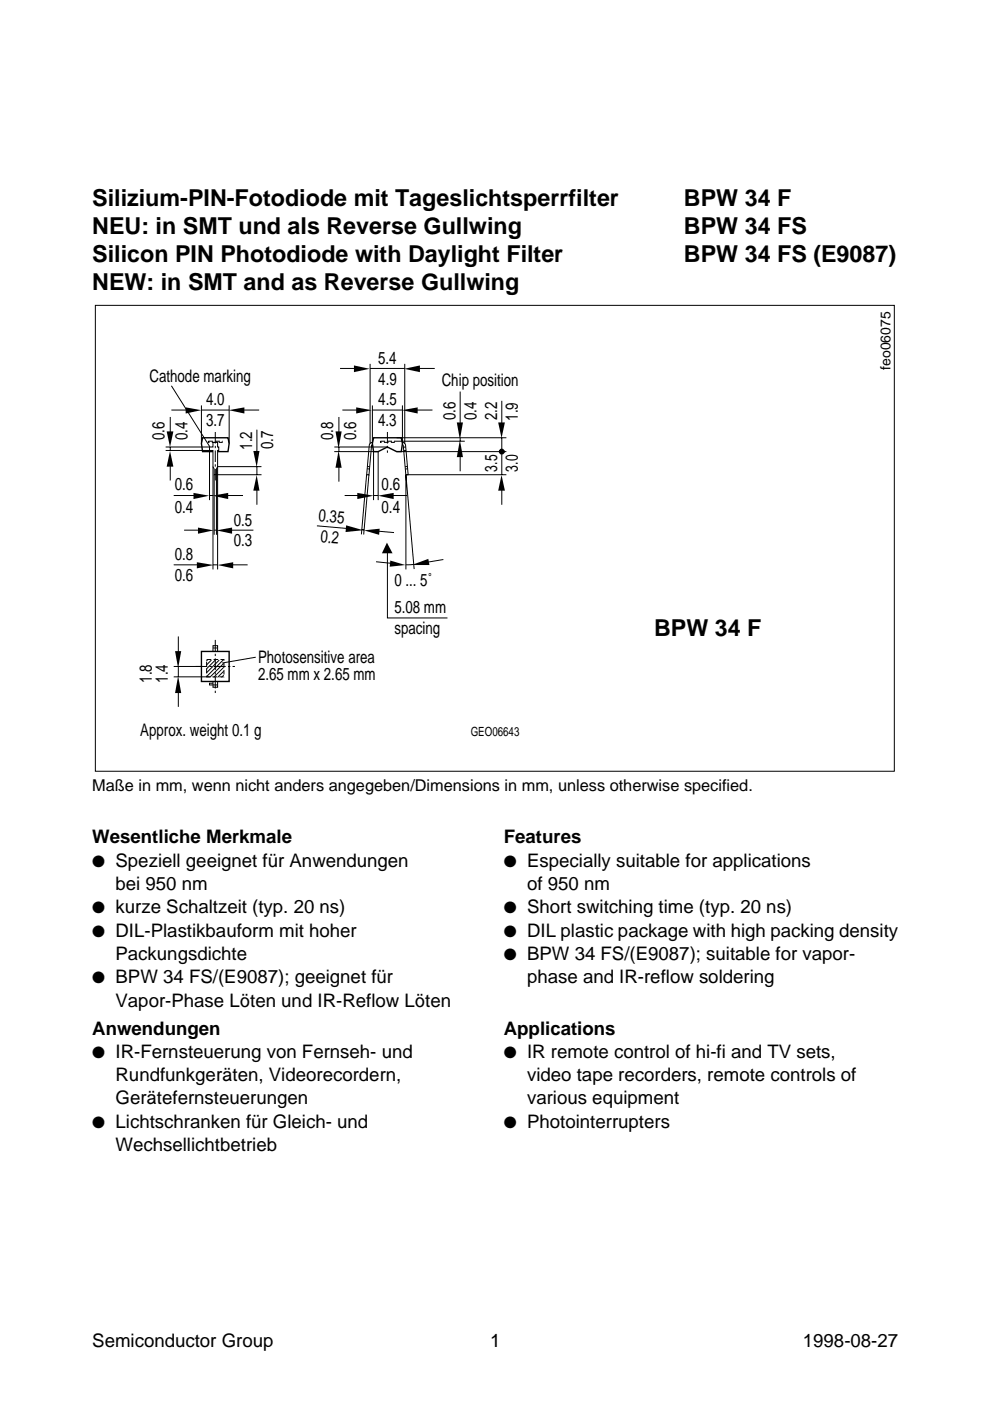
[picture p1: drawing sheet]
<svg xmlns="http://www.w3.org/2000/svg" width="210mm" height="297mm" viewBox="0 0 210 297" stroke-linecap="round" stroke-linejoin="round" font-family="sans-serif">
<defs><g id="words">
<g font-size="4.9">
<text x="19.6" y="43.7">Silizium-PIN-Fotodiode mit Tageslichtsperrfilter</text>
<text x="145" y="43.7">BPW 34 F</text>
<text x="19.6" y="49.6">NEU: in SMT und als Reverse Gullwing</text>
<text x="145" y="49.6">BPW 34 FS</text>
<text x="19.6" y="55.5">Silicon PIN Photodiode with Daylight Filter</text>
<text x="145" y="55.5">BPW 34 FS (E9087)</text>
<text x="19.6" y="61.4">NEW: in SMT and as Reverse Gullwing</text>
<text x="138.7" y="134.8">BPW 34 F</text>
</g>
<g font-size="4">
<text x="19.6" y="178.8">Wesentliche Merkmale</text>
<text x="106.8" y="178.8">Features</text>
<text x="24.5" y="183.8">Speziell geeignet für Anwendungen</text>
<text x="111.8" y="183.8">Especially suitable for applications</text>
<text x="24.5" y="188.7">bei 950 nm</text>
<text x="111.8" y="188.7">of 950 nm</text>
<text x="24.5" y="193.7">kurze Schaltzeit (typ. 20 ns)</text>
<text x="111.8" y="193.7">Short switching time (typ. 20 ns)</text>
<text x="24.5" y="198.6">DIL-Plastikbauform mit hoher</text>
<text x="24.5" y="203.5">Packungsdichte</text>
<text x="111.8" y="198.6">DIL plastic package with high packing density</text>
<text x="111.8" y="203.5">BPW 34 FS/(E9087); suitable for vapor-</text>
<text x="24.5" y="208.5">BPW 34 FS/(E9087); geeignet für</text>
<text x="111.8" y="208.5">phase and IR-reflow soldering</text>
<text x="24.5" y="213.4">Vapor-Phase Löten und IR-Reflow Löten</text>
<text x="19.6" y="219.3">Anwendungen</text>
<text x="106.8" y="219.3">Applications</text>
<text x="24.5" y="224.3">IR-Fernsteuerung von Fernseh- und</text>
<text x="111.8" y="224.3">IR remote control of hi-fi and TV sets,</text>
<text x="24.5" y="229.2">Rundfunkgeräten, Videorecordern,</text>
<text x="111.8" y="229.2">video tape recorders, remote controls of</text>
<text x="24.5" y="234.2">Gerätefernsteuerungen</text>
<text x="24.5" y="239.1">Lichtschranken für Gleich- und</text>
<text x="111.8" y="234.2">various equipment</text>
<text x="111.8" y="239.1">Photointerrupters</text>
<text x="24.5" y="244">Wechsellichtbetrieb</text>
<text x="19.6" y="285.5">Semiconductor Group</text>
<text x="103.9" y="285.5">1</text>
<text x="170.2" y="285.5">1998-08-27</text>
</g>
<g font-size="3.7">
<text x="80.2" y="77.1">5.4</text>
<text x="31.7" y="81.1">Cathode marking</text>
<text x="80.2" y="81.5">4.9</text>
<text x="93.7" y="81.8">Chip position</text>
<text x="43.7" y="86">4.0</text>
<text x="80.2" y="86">4.5</text>
<text x="96.6" y="89.1" transform="rotate(-90 96.6 89.1)">0.6</text>
<text x="101" y="89.2" transform="rotate(-90 101 89.2)">0.4</text>
<text x="105.4" y="89.1" transform="rotate(-90 105.4 89.1)">2.2</text>
<text x="109.8" y="89.2" transform="rotate(-90 109.8 89.2)">1.9</text>
<text x="34.9" y="93.3" transform="rotate(-90 34.9 93.3)">0.6</text>
<text x="39.8" y="93.3" transform="rotate(-90 39.8 93.3)">0.4</text>
<text x="43.7" y="90.4">3.7</text>
<text x="53.5" y="95.3" transform="rotate(-90 53.5 95.3)">1.2</text>
<text x="57.9" y="95.3" transform="rotate(-90 57.9 95.3)">0.7</text>
<text x="70.6" y="93.3" transform="rotate(-90 70.6 93.3)">0.8</text>
<text x="75.5" y="93.3" transform="rotate(-90 75.5 93.3)">0.6</text>
<text x="80.2" y="90.4">4.3</text>
<text x="105.4" y="100" transform="rotate(-90 105.4 100)">3.5</text>
<text x="109.8" y="100" transform="rotate(-90 109.8 100)">3.0</text>
<text x="37.1" y="103.8">0.6</text>
<text x="80.9" y="103.8">0.6</text>
<text x="37.1" y="108.7">0.4</text>
<text x="49.6" y="111.4">0.5</text>
<text x="67.5" y="110.5" transform="rotate(5 67.5 110.5)">0.35</text>
<text x="80.9" y="108.7">0.4</text>
<text x="37.1" y="118.8">0.8</text>
<text x="49.6" y="115.8">0.3</text>
<text x="67.9" y="115" transform="rotate(5 67.9 115)">0.2</text>
<text x="37.1" y="123.2">0.6</text>
<text x="83.6" y="124.2">0 ... 5˚</text>
<text x="83.6" y="130">5.08 mm</text>
<text x="83.6" y="134.4">spacing</text>
<text x="54.7" y="140.6">Photosensitive area</text>
<text x="32.2" y="144.7" transform="rotate(-90 32.2 144.7)">1.8</text>
<text x="35.6" y="144.7" transform="rotate(-90 35.6 144.7)">1.4</text>
<text x="54.7" y="144.2">2.65 mm x 2.65 mm</text>
<text x="29.7" y="156">Approx. weight 0.1 g</text>
</g>
<g font-size="3.5">
<text x="19.6" y="167.6">Maße in mm, wenn nicht anders angegeben/Dimensions in mm, unless otherwise specified.</text>
<text x="19.6" y="183.8">●</text>
<text x="106.8" y="183.8">●</text>
<text x="19.6" y="193.7">●</text>
<text x="106.8" y="193.7">●</text>
<text x="19.6" y="198.6">●</text>
<text x="106.8" y="198.6">●</text>
<text x="106.8" y="203.5">●</text>
<text x="19.6" y="208.5">●</text>
<text x="19.6" y="224.3">●</text>
<text x="106.8" y="224.3">●</text>
<text x="19.6" y="239.1">●</text>
<text x="106.8" y="239.1">●</text>
</g>
<text font-size="3" x="188.8" y="78.4" transform="rotate(-90 188.8 78.4)">feo06075</text>
<text font-size="2.7" x="99.8" y="156">GEO06643</text>
</g></defs>
<path d="M45.2 95.8h-2.2l-.3-1.8 .3-1.2h5.3l.3 1.2-.3 1.8h-2.2M79.2 92.8h5.9l.2 1.2-.2 1.8h-1l-2-1-1.9 1h-1l-.2-1.8zM42.7 138.1h5.9v6.4h-5.9z" fill="none" stroke="#000" stroke-width=".29"/>
<g fill="none" stroke="#000" stroke-width=".21">
<path d="M20.2 64.7h169.4v98.8h-169.4zM72.1 78.1h3.4M78.5 77.1v16.9M78.5 78.1h7.3M85.8 77.1v16.9M88.8 78.1h3.4M35.1 94.8h9.3M35.1 95.5h9.3v10.5M36.1 88.4v3.4M36.1 94.8v.7M36.1 98.4v3.5M36.3 86.9h3.5"/>
<path d="M36.3 81.8l8.2 13M42.7 86v8M42.7 86.9h5.9M45.2 93.8h.9v1h.3v.7h-.3v3.4l-.2 .5v1.2h-.5v-1.2l-.2-.5v-3.4h-.8v-.7h.8zM45.2 98.9v21.8M48.6 86v8M51.5 86.9h3.5M54.5 91.1v4.9M54.5 98.9v1.7M55.4 98.9h-9.3v21.8M70.9 94.8h11.2M70.9 95.8h9.3v10.2"/>
<path d="M71.9 88.4v3.4M71.9 94.8v1M71.9 98.7v3.4M72.6 86.9h3.4M77.9 99.4h.4M77.9 98.9h.5M79 86.9h6.3M79 86v8M79 93.8a.69 .69 0 0 0-.7 .6l-.6 6.2 .5 .1 .6-6.2 .2-.2M79.2 95.8v10.2M83.6 93.5h14.9M84.1 95.8h23.3"/>
<path d="M84.1 92.8h23.3M85.3 93.8a.69 .69 0 0 1 .7 .6l.5 6.2-.5 .1-.5-6.2-.2-.2M85.3 86v8M86 94.8h-.5M86.1 95.5h-.5M86.4 98.9h-.5M86.4 99.4h-.5M88.3 86.9h3.4M97.6 83v6.9M97.6 92.8v.7M97.6 96.5v3.4M106.4 85v4.9"/>
<path d="M106.4 92.8v7.8M36.8 105.1h4.7M36.8 119.8h5.4M39 112.4h3.5M44.4 105.1h.8M45.2 119.8h.9M45.4 100.6v12.8M45.4 112.4h.5M48.1 105.1h3.4M48.8 112.4h4.9M49.1 119.8h3.4M54.5 103.6v3.4"/>
<path d="M55.4 100.6h-9.5v12.8M67.2 111.5l6.6 .6M73.1 105.1h3.4M76.7 112.3l.5 .1M77.7 100.6l-1.1 12.7M78.2 100.6l-1.1 12.7M79.2 105.1h1M79.7 119.1l3.4 .4M80.1 112.6l3.4 .3M82.1 116.8v14.2h12.8M82.9 105.1h3.4M86 100.6h21.4"/>
<path d="M87.7 119.7l-1.6 .1M94 118.6l-3.4 .6M106.4 103.6v3.4M37.8 134.9v3.5M44 139.9l-.2 .3M44.8 139.9l-1 1.1M45.2 138.1v-1.2h.9v1.2M45.2 137.4h.9M45.7 139.9l-1.9 1.9M46.5 139.9l-2.7 2.8M47.3 139.9l-3.5 3.6M54.2 139.3l-7.1 1.3"/>
<path d="M87.8 120.7l-1.7-20.1v20.1M36.8 143.5h7.6M36.8 141.3h5.9M37.8 141.3v2.2M37.8 146.4v3.5M45.2 144.5v1.2h.9v-1.2M45.2 144.9h-.8v.3h1.7M47.4 140.7l-2.9 2.9M47.4 141.5l-2.1 2.1M47.4 142.3l-1.3 1.3M47.4 143.1l-.4 .5"/>
</g>
<path d="M44.2 93.5h2.9v.3h-2.9zM80.7 93.5h2.9v.3h-2.9zM43.8 139.8h3.7v3.7h-3.7z" fill="none" stroke="#000" stroke-width=".21" stroke-dasharray="1 .5" stroke-linecap="butt"/>
<path d="M45.6 91.6v10.3M82.1 91.6v4.4M45.6 135.7v11.2M41.5 141.3h8.3" fill="none" stroke="#000" stroke-width=".21" stroke-dasharray="2.4 .5 .5 .5" stroke-linecap="butt"/>
<g fill="#000">
<path d="M75 77.5l3.4 .7-3.4 .7zM85.7 78.2l3.3-.7v1.4zM35.3 91.5h1.5l-.8 3.3zM36 95.6l.8 3.3h-1.5zM39.4 86.4l3.3 .6-3.3 .7zM48.5 87l3.3-.6v1.3zM53.7 95.6h1.3l-.6 3.5zM71.1 91.5h1.3l-.6 3.3h-.1zM71.7 95.9h.1l.6 3.3h-1.3zM75.5 86.4l3.3 .6-3.3 .7zM85.2 87l3.4-.6v1.3zM96.9 89.6h1.3l-.6 3.3h-.2z"/>
<path d="M97.4 93.6h.2l.6 3.3h-1.3zM105.6 89.6h1.5l-.8 3.3zM41 104.5l3.3 .6-3.3 .7zM45.1 105.1l3.3-.6v1.3zM42 111.9l3.3 .5-3.3 .8zM41.7 119.2l3.6 .6-3.6 .7zM45.9 112.4l3.3-.5v1.3zM46.1 119.8l3.3-.6v1.3zM54.4 100.7l.6 3.3h-1.3zM73.4 111.4l3.3 .9v.1l-3.4 .4zM77.2 112.4l3.3-.3-.1 1.3zM75.8 104.5l3.4 .6-3.4 .7z"/>
<path d="M80.1 105.1l3.4-.6v1.3zM82 115.1l1.2 2.2h-2.2zM82.8 118.8l3.2 1-3.4 .4zM87.6 119.7l3.2-1.2 .2 1.3h-3.4zM106.3 100.7l.8 3.3h-1.5zM37.1 138.1h1.3l-.6 3.3h-.1zM37.7 143.6h.1l.6 3.3h-1.3z"/>
</g>
<path d="M106.9 95.8h-1h.5v-.6v1.1v-.2a.39 .39 0 0 0 .4-.5 .39 .39 0 0 0-.7-.1 .39 .39 0 0 0 .1 .6h.2" fill="none" stroke="#000" stroke-width=".47"/>
<use href="#words"/>
</svg>
